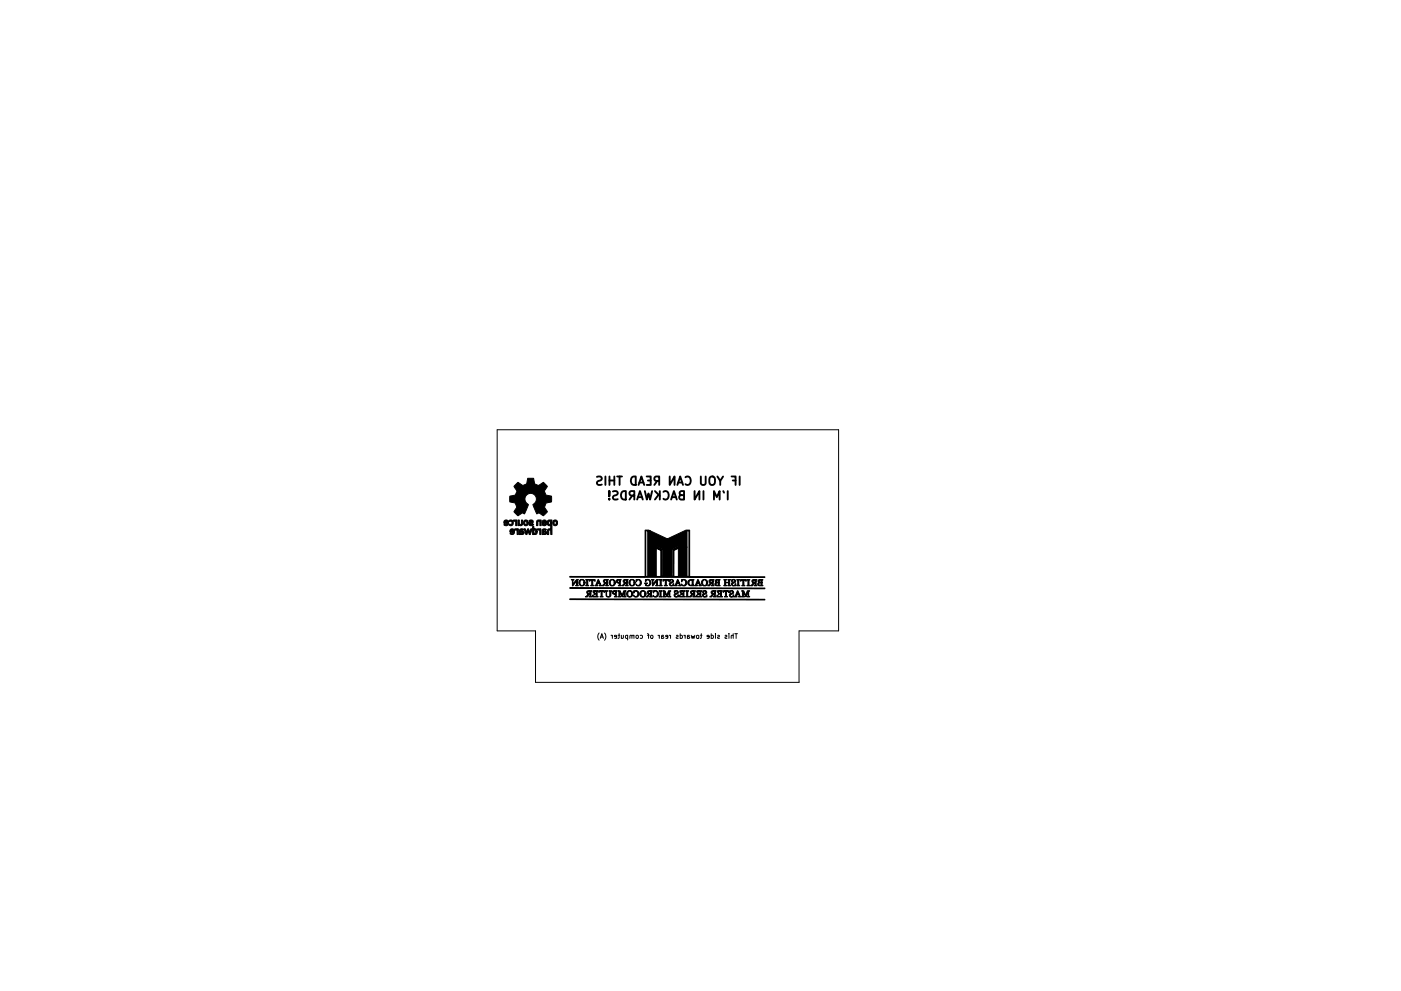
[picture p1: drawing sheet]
<svg xmlns="http://www.w3.org/2000/svg" width="297mm" height="210mm" viewBox="0 0 297 210" stroke-linecap="round" stroke-linejoin="round" font-family="sans-serif">
<g fill="none" stroke="#000" stroke-width=".21">
<path d="M105.4 91.2h72.4v42.7h-8.4v10.9h-55.9v-10.9h-8.1zM127 134.3a1.15 1.15 0 0 0 0 1.5M127.3 135.4l.3-1 .3 1M127.4 135.2h.4M128.2 134.3a1.15 1.15 0 0 1 0 1.5M129.5 134.8l.3 .2M129.8 134.8v.6M130.7 135.1l-.4-.1v-.2h.3l.1 .1v.5h-.4M131 134.8h.4M131.3 134.4v.9l-.3 .1M131.7 134.8v.6M132.2 134.8l-.1 .6h-.4"/>
<path d="M133.1 134.8h-.3l-.2 .2 .1 .4h.4M133.1 134.8v1M134 134.9l-.4-.1-.1 .6M134.4 134.9l-.4-.1v.6M134.4 134.8v.6M134.9 134.9h.4v.5h-.4zM135.7 134.8h.3l.2 .2-.1 .4h-.4M137.3 134.4l.2 .2v.8M137.3 134.8h.3M138 134.9h.4v.5h-.4zM139.5 134.8l.3 .2M139.8 134.8v.6"/>
<path d="M140.3 135l.4 .2-.1 .2h-.3M140.7 134.8h-.4v.6M141.6 135.1l-.5-.1 .1-.2h.3l.1 .1-.1 .5h-.3M141.9 134.8l.3 .2M142.2 134.8v.6M143.4 134.8l.4 .1-.4 .3v.2h.4M144.2 134.8h.3l.2 .2-.1 .4h-.4M144.2 134.4v1M145 134.8l.3 .2M145.3 134.8v.6M145.7 135l.5 .2-.1 .2h-.4M146.2 134.8h-.4l-.1 .6"/>
<path d="M146.5 134.8l.2 .6 .2-.4 .2 .4 .2-.6M147.7 134.9h.4v.5h-.4zM148.5 134.8h.3M148.7 134.4v.9l-.2 .1M150.4 135.1l-.5-.1v-.2h.3l.2 .1-.1 .5h-.4M150.8 134.8h.3l.2 .2-.1 .4h-.4M150.8 134.4v1M151.7 134.4v.1M151.7 134.8v.6M152.2 134.8l.3 .1-.3 .3v.2h.3M153.7 134.8l.4 .1-.4 .3v.2h.4M154.5 134.4v.1"/>
<path d="M154.5 134.8v.6M155.5 134.9l-.4-.1-.1 .6M155.5 134.4v1M155.8 134.4h.6M156.1 134.4v1"/>
</g>
<g fill="none" stroke="#000" stroke-width=".4">
<path d="M126.6 101.2l.6-.1 .4 .3-.2 .5-.8 .3v.5l.3 .2 .7-.1M128.4 101.1v1.8M129.2 105.8v.2M129.2 104.2v1.1M129.2 101.9h1M129.2 101.1v1.8M129.9 104.3l.7-.1 .4 .3-.2 .5-.8 .3v.5l.3 .2 .7-.1M130.2 101.1v1.8M130.8 101.1h1.1M131.4 101.1v1.8M131.8 104.4l.5-.2h.4v1.8a.94 .94 0 0 1-1-.5 .94 .94 0 0 1 .1-1.1zM133.9 101.3l.5-.2h.4v1.8a.94 .94 0 0 1-1-.5 .94 .94 0 0 1 .1-1.1z"/>
<path d="M134.1 105.1l-.6 .9M134.5 105.1l-.9-.1-.1-.2v-.4l.3-.2h.7v1.8M135.1 106l.6-1.8 .6 1.8M135.3 105.5h.8M135.4 102.9l.6-1.8 .6 1.8M135.6 102.4h.8M136.7 104.2l.4 1.8 .4-1.3 .3 1.3 .5-1.8M137.1 101.1h.9v1.8h-.9M137.4 101.9h.6M138.9 104.2l1 1M139.3 102l-.6 .9M139.6 105l-.7 1"/>
<path d="M139.8 102l-.9-.1-.2-.2 .1-.4 .3-.2h.7v1.8M139.9 104.2v1.8M140.7 104.4a.72 .72 0 0 1 .9 0 .72 .72 0 0 1 .2 .8 .67 .67 0 0 1-.4 .7 .67 .67 0 0 1-.7-.1M142 101.1v1.8l1-1.8v1.8M142.3 106l.6-1.8 .6 1.8M142.5 105.5h.8M143.6 102.9l.6-1.8 .6 1.8M143.8 102.4h.8M144.4 105a.48 .48 0 0 0-.4 .5 .48 .48 0 0 0 .3 .5h.7v-1.8h-.6l-.2 .2-.1 .3 .2 .3h.7M145.3 101.3a.72 .72 0 0 1 .9 0 .72 .72 0 0 1 .2 .8 .67 .67 0 0 1-.3 .7 .67 .67 0 0 1-.8-.1M147.3 104.2v1.8l1-1.8v1.8M148.6 101.1v1.4l.3 .4 .5-.1 .2-.3v-1.4"/>
<path d="M149.1 104.2v1.8M150.5 101.3a.6 .6 0 0 1 .7-.2 .6 .6 0 0 1 .4 .6v.6a.6 .6 0 0 1-.6 .6 .6 .6 0 0 1-.6-.6zM151.4 106v-1.8l.6 1.3 .6-1.3v1.8M152.1 101.1l.6 .9 .6-.9M152.7 102v.9M153.3 104.2l.2 .3M154.3 104.2v1.8M155.1 101.1h.9v1.8M155.4 101.9h.6M156.8 101.1v1.8"/>
</g>
<g fill="#000" stroke="#000" stroke-width=".21">
<path d="M106.9 110.5a.49 .49 0 0 1 .6-.2 .49 .49 0 0 1 .3 .5h-.3a.21 .21 0 0 0-.2-.3 .21 .21 0 0 0-.2 .3h.7a.56 .56 0 0 1-.3 .7 .56 .56 0 0 1-.7-.2l.2-.1a.29 .29 0 0 0 .3 .1 .29 .29 0 0 0 .2-.2l-.7-.1zM107.8 110.5a.59 .59 0 0 1 .9 0 .59 .59 0 0 1 0 .8 .59 .59 0 0 1-.9 0l.2-.1a.34 .34 0 0 0 .4 .1 .34 .34 0 0 0 .1-.5 .34 .34 0 0 0-.5-.1zM108.2 112.3a.49 .49 0 0 1 .6-.1 .49 .49 0 0 1 .3 .5h-.3a.21 .21 0 0 0-.2-.3 .21 .21 0 0 0-.2 .3h.7a.5 .5 0 0 1-.2 .7 .5 .5 0 0 1-.7-.3l.4 .1 .2-.3h-.7zM108.8 110.4l.8-.1v1.2h-.3v-.8l-.3-.1zM109.1 112.3l.8-.1v1.2h-.3v-.4a.36 .36 0 0 0 0-.4 .36 .36 0 0 0-.4-.1zM110.2 112.3l.4-.1 .4 .1-.2 .2a.24 .24 0 0 0-.3-.1 .24 .24 0 0 0-.1 .3h.5l.2 .3-.7-.1a.25 .25 0 0 0 .2 .3 .25 .25 0 0 0 .3-.2h.2a.72 .72 0 0 1-.8 .4h-.2zM109.8 110.3h.3v.4a.33 .33 0 0 0 0 .4 .33 .33 0 0 0 .4 .1l.1-.9h.2v.6a.46 .46 0 0 1-.1 .6 .46 .46 0 0 1-.6 0h-.3zM111.2 110.4a.51 .51 0 0 1 .6 0 .51 .51 0 0 1 .2 .5h-.3a.25 .25 0 0 0-.3-.3 .25 .25 0 0 0-.1 .3 .24 .24 0 0 0 .1 .4 .24 .24 0 0 0 .3-.2v-.2h.3a.54 .54 0 0 1-.7 .6 .54 .54 0 0 1-.3-.8zM109.5 102.7l.1-.1a.32 .32 0 0 1 .3-.3 .32 .32 0 0 1 .3 .3l.6 .4 .9-.3 .2-1.2h1.2l.3 1.2 .8 .3 .7-.5a.32 .32 0 0 1 .4-.2 .32 .32 0 0 1 .2 .3l.2 .2a.38 .38 0 0 1 .4 .4 .38 .38 0 0 1-.3 .4 .87 .87 0 0 0-.3 .9 .87 .87 0 0 0 .7 .6l.2 .1a.45 .45 0 0 1 .5 .1 .45 .45 0 0 1 .1 .5v.2a.39 .39 0 0 1-.1 .5 .39 .39 0 0 1-.4 .1 .95 .95 0 0 0-.9 .6 .95 .95 0 0 0 .3 1.1 .34 .34 0 0 1 .2 .3 .34 .34 0 0 1-.3 .3l-.2 .2a.42 .42 0 0 1-.4 .3 .42 .42 0 0 1-.4-.2 .77 .77 0 0 0-1-.2l-.8-1.9a1.25 1.25 0 0 0 .5-1.9 1.25 1.25 0 0 0-2 0 1.25 1.25 0 0 0 .5 1.9l-.8 1.9a.74 .74 0 0 0-1 .2l-.1 .1a.3 .3 0 0 1-.4 .1 .3 .3 0 0 1-.2-.3l-.2-.2a.45 .45 0 0 1-.3-.4 .45 .45 0 0 1 .3-.4 .93 .93 0 0 0 .1-1 .93 .93 0 0 0-.9-.5h-.1a.39 .39 0 0 1-.4-.2 .39 .39 0 0 1 .1-.5v-.1a.39 .39 0 0 1 0-.5 .39 .39 0 0 1 .4-.1 .87 .87 0 0 0 .9-.4 .87 .87 0 0 0 0-1l-.2-.2a.45 .45 0 0 1-.2-.5 .45 .45 0 0 1 .4-.3zM111.1 112.2h.3l.2 .8 .3-.8h.2l.2 .7 .2-.7h.3l-.4 1.2h-.2l-.2-.8-.3 .8h-.2zM112.2 110.5l.1-.1a.44 .44 0 0 1 .8 .2 .44 .44 0 0 1-.7 .5 .33 .33 0 0 0 .6 0 .28 .28 0 0 1 0 .4 .28 .28 0 0 1-.4 0 .42 .42 0 0 1-.5-.5 .42 .42 0 0 1 .7-.2l-.1-.2-.4 .1zM112.9 111.7h.3v.6l.1-.1a.45 .45 0 0 1 .5 .1 .45 .45 0 0 1 .1 .5h-.3a.26 .26 0 0 0-.3-.3 .26 .26 0 0 0-.1 .4 .23 .23 0 0 0 .3 .2 .23 .23 0 0 0 .1-.3l.3 .1a.44 .44 0 0 1-.2 .5 .44 .44 0 0 1-.5-.1l-.3 .1z"/>
<path d="M113.9 110.4l.8-.1v1.2h-.2v-.5a.25 .25 0 0 0-.2-.4 .25 .25 0 0 0-.3 .4v.5h-.2zM113.9 112.3l.8-.1v1.2h-.3v-.9h-.4zM115.1 110.4a.49 .49 0 0 1 .5-.1 .49 .49 0 0 1 .3 .5l-.3-.1a.21 .21 0 0 0-.2-.2 .21 .21 0 0 0-.2 .3h.7a.54 .54 0 0 1-.2 .7 .54 .54 0 0 1-.7-.2l.1-.1 .4 .1 .2-.3h-.8zM115.1 112.3l.4-.1 .4 .2-.3 .1a.22 .22 0 0 0-.3-.1 .22 .22 0 0 0-.1 .3h.6l.1 .3-.7-.1a.23 .23 0 0 0 .2 .3 .23 .23 0 0 0 .3-.2h.2a.81 .81 0 0 1-1 .4zM116.2 110.4l.8-.1v.6h-.2l-.1-.2a.3 .3 0 0 0-.4 .1 .3 .3 0 0 0 .1 .4h.3l.1-.3h.2v2.5h-.2v-.5a.27 .27 0 0 0-.1-.4 .27 .27 0 0 0-.4 .1v.8h-.2v-.9l.2-.3 .5 .1v-.9a.51 .51 0 0 1-.7 0 .51 .51 0 0 1 0-.7zM117.3 110.5a.5 .5 0 0 1 .6-.1 .5 .5 0 0 1 .3 .5h-.3a.29 .29 0 0 0-.4-.2 .29 .29 0 0 0 0 .5 .25 .25 0 0 0 .4 0 .25 .25 0 0 0 0-.3h.3a.53 .53 0 0 1-.6 .7 .53 .53 0 0 1-.4-.8zM120.8 122.3h16v-9.8h.7l.3 .1h-.9v9.7h.4v-9.7h.5l3.6 1.7v8h-.9v-5.7l-1.4-.7 .1 .3 1.1 .5-.2 .1-.9-.4-.1 5.9h1v-5.5h.2v5.5h1.2v-8l4-1.8h.7v.1h-.5v3.5h-1.9v-.1l-1.3 .6v5.7h.2v-5.6l1.1-.6h1.9v6.2h-1.9v-6l-.9 .5v5.5h3.2v-9.7h.1v9.7l16 .1v.1h-41.4zM120.8 127.1h39.7l1.7 .1v.1l-41.4-.1zM120.8 124.7l41.4 .1v.1l-40.2-.1h-1.2zM121.1 123h.6l-.2 .2v.7l.7-.9h.4l-.2 .4v.7l.2 .2h-.6l.3-.2v-.9l-.9 1.1-.1-1.1zM122.9 123.1a.67 .67 0 0 1 .8-.1 .67 .67 0 0 1 .4 .6h-.3a.46 .46 0 0 0-.5-.6 .46 .46 0 0 0-.3 .8 .42 .42 0 0 0 .5 .4 .42 .42 0 0 0 .3-.6h.3a.69 .69 0 0 1-1 .6 .69 .69 0 0 1-.2-1.1zM124.2 123h.6a.96 .96 0 0 0-.2 1.1l.2 .2h-.6l.1-.1a.99 .99 0 0 0 .1-1.1z"/>
<path d="M125 123h1.2v.3l-.5-.3v1.1l.2 .2h-.7l.2-.2 .1-1-.5 .2zM124.5 125.5l1-.2-.2 .5h-.2v-.4a.28 .28 0 0 0-.5 .2 .29 .29 0 0 0 .5 .3l.2-.1v.7l.2 .2h-.6l.2-.2v-.4l-.3 .2a.38 .38 0 0 1-.3 .3 .38 .38 0 0 1-.4 0l.6-.6-.3-.2zM125.7 125.3h1.1l-.2 .2v.4v.6l.2 .2h-1.1v-.4a.41 .41 0 0 0 .3 .3 .41 .41 0 0 0 .4-.2v-.4l-.5 .2v-.5l.5 .2v-.5l-.4 .1-.2 .2zM126.8 123l.4 .7-.3-.4-.2 .4h.5l.4 .6h-.6l.2-.2-.1-.3h-.4l-.1 .4 .1 .1h-.6zM126.9 125.3h1.3v.4l-.5-.3v1.1l.2 .2h-.7l.2-.2v-1.1l-.4 .3zM128 123.1l1-.1-.2 .4h-.2v-.4a.28 .28 0 0 0-.4 .3 .28 .28 0 0 0 .4 .2l.2-.1v.7l.2 .2h-.6l.2-.2v-.4l-.3 .2a.38 .38 0 0 1-.2 .4 .38 .38 0 0 1-.4-.1l.5-.6-.3-.2zM128.3 125.3h.5a.84 .84 0 0 0 .1 1.3 .46 .46 0 0 0 .4-.3 .46 .46 0 0 0 0-.5v-.3l-.2-.2h.6l-.2 .2v.4a.56 .56 0 0 1-.5 .8 .56 .56 0 0 1-.5-.8v-.4zM129.3 123.1a.67 .67 0 0 1 .8-.1 .67 .67 0 0 1 .4 .6h-.3a.46 .46 0 0 0-.5-.6 .46 .46 0 0 0-.3 .8 .42 .42 0 0 0 .5 .4 .42 .42 0 0 0 .3-.6h.3a.69 .69 0 0 1-1 .6 .69 .69 0 0 1-.2-1.1zM129.9 125.4l1-.1-.2 .3h-.2a.26 .26 0 0 0-.4-.1 .26 .26 0 0 0-.1 .3 .26 .26 0 0 0 .3 .2h.2v-.4h.2v.9l.2 .2h-.6l.1-.2 .1-.4a.44 .44 0 0 1-.6-.1 .44 .44 0 0 1 0-.6zM130.7 123.1l1-.1-.2 .2h-.2a.26 .26 0 0 0-.3-.1 .26 .26 0 0 0-.2 .3 .26 .26 0 0 0 .3 .2h.2v-.4h.2v.9l.2 .2h-.6l.2-.2v-.4a.44 .44 0 0 1-.5-.1 .44 .44 0 0 1-.1-.5zM131 125.3l.5 .1 .4 .9 .4-1h.4l-.2 .3a.77 .77 0 0 0 .2 1l.1 .1h-.6l.2-.3v-.9l-.5 1.1-.4-1v.9l.2 .2h-.7l.2-.2v-.4v-.6zM132.2 123.1l1-.1-.2 .4h-.2v-.4a.28 .28 0 0 0-.4 .3 .28 .28 0 0 0 .4 .2l.2-.1v.7l.2 .2h-.6l.2-.2v-.4l-.3 .2a.38 .38 0 0 1-.2 .4 .38 .38 0 0 1-.4-.1l.5-.6-.3-.2z"/>
<path d="M133.1 125.5a.67 .67 0 0 1 .7-.1 .67 .67 0 0 1 .4 .6h-.3a.46 .46 0 0 0-.5-.6 .46 .46 0 0 0-.3 .7 .42 .42 0 0 0 .5 .5 .42 .42 0 0 0 .3-.6h.3a.69 .69 0 0 1-1 .6 .69 .69 0 0 1-.1-1.1zM133.5 123.1a.67 .67 0 0 1 .8-.1 .67 .67 0 0 1 .4 .6h-.3a.46 .46 0 0 0-.5-.6 .46 .46 0 0 0-.3 .8 .42 .42 0 0 0 .5 .4 .42 .42 0 0 0 .3-.6h.3a.69 .69 0 0 1-1 .6 .69 .69 0 0 1-.2-1.1zM134.3 125.3l.2 .1a.67 .67 0 0 1 .9 .2 .67 .67 0 0 1-.2 .9 .67 .67 0 0 1-.9-.1v-.1a.53 .53 0 0 0 .9-.1 .53 .53 0 0 0-.6-.7l-.3 .3zM134.9 123h.1a.67 .67 0 0 1 .9 .2 .67 .67 0 0 1-.2 .9 .67 .67 0 0 1-.9-.1v-.1a.53 .53 0 0 0 .9-.1 .53 .53 0 0 0-.6-.7l-.2 .3zM135.8 125.5a.67 .67 0 0 1 .8-.1 .67 .67 0 0 1 .4 .6h-.3a.46 .46 0 0 0-.5-.6 .46 .46 0 0 0-.3 .7 .42 .42 0 0 0 .5 .5 .42 .42 0 0 0 .3-.6h.3a.69 .69 0 0 1-1 .6 .69 .69 0 0 1-.2-1.1zM136.8 123h.1a.74 .74 0 0 1 1.1 .7 .74 .74 0 0 1-1.2 .5v-.4l-.1-.1h.6a.26 .26 0 0 0-.2 .4 .26 .26 0 0 0 .4 .1 .56 .56 0 0 0 .3-.8 .56 .56 0 0 0-.7-.3l-.3 .3zM137.3 125.5l1-.2-.2 .5h-.2v-.4a.28 .28 0 0 0-.4 .2 .28 .28 0 0 0 .4 .3l.2-.1v.7l.2 .2h-.6l.2-.2v-.4l-.3 .2a.38 .38 0 0 1-.2 .3 .38 .38 0 0 1-.4 0l.5-.6-.3-.2zM138.1 123h.6l-.2 .2-.1 .7 .8-.9h.4l-.2 .4v.7l.2 .2h-.6l.2-.2v-.9l-.9 1.1v-1.1zM138.5 125.3l.1 .1a.67 .67 0 0 1 .9 .2 .67 .67 0 0 1-.1 .9 .67 .67 0 0 1-.9-.1l-.1-.1a.53 .53 0 0 0 1-.1 .53 .53 0 0 0-.6-.7l-.3 .3zM139.7 125.3l.6 .1a.96 .96 0 0 0-.1 1.1l.2 .2h-.7l.1-.1a.99 .99 0 0 0 .1-1.1zM139.8 123h.6a.96 .96 0 0 0-.2 1.1l.2 .2h-.6v-.1a.99 .99 0 0 0 .1-1.1zM140.6 123h1.2v.3l-.5-.3v1.1l.2 .2h-.7l.2-.2 .1-1-.5 .2z"/>
<path d="M140.5 125.3h.3a.97 .97 0 0 1 .6 1l.3-1h.5l-.2 .3a.77 .77 0 0 0 .2 1v.1h-.5l.2-.3v-.9l-.5 1.1-.5-1v.9l.2 .2h-.6l.2-.2v-.4v-.6zM142 123a.47 .47 0 0 1 .8 .2 .47 .47 0 0 1-.6 .6 .27 .27 0 0 0 .1 .5 .27 .27 0 0 0 .4-.3l.1-.2v.2a.47 .47 0 0 1-.3 .4 .47 .47 0 0 1-.5-.2l-.1-.2a.73 .73 0 0 1 .7-.7 .27 .27 0 0 0-.3-.3 .27 .27 0 0 0-.2 .3l-.1 .1zM143 125.3h.1a.47 .47 0 0 1 .7 .3 .47 .47 0 0 1-.6 .6 .28 .28 0 0 0 .1 .4 .28 .28 0 0 0 .4-.2l.1-.2 .1 .2a.47 .47 0 0 1-.4 .3 .47 .47 0 0 1-.5-.1l-.1-.2a.73 .73 0 0 1 .7-.7 .27 .27 0 0 0-.3-.3 .27 .27 0 0 0-.2 .3l-.1 .1zM143.6 123l.5 .7-.3-.4-.2 .4h.5l.3 .6h-.5l.2-.2-.1-.3h-.5l-.1 .4 .2 .1h-.6zM144.1 125.3h1.1l-.2 .2v.4v.6l.2 .2h-1.1v-.4a.41 .41 0 0 0 .3 .3 .41 .41 0 0 0 .4-.2v-.4l-.5 .2v-.5l.5 .2v-.5l-.4 .1-.2 .2zM144.5 123h.1a.67 .67 0 0 1 .9 .2 .67 .67 0 0 1-.1 .9 .67 .67 0 0 1-.9-.1v-.1a.53 .53 0 0 0 .9-.1 .53 .53 0 0 0-.6-.7l-.3 .3zM145.4 125.3l.6 .1a.96 .96 0 0 0-.2 1.1l.2 .2h-.6l.1-.1a.99 .99 0 0 0 .1-1.1zM146 123.2l.3-.2h.8a.91 .91 0 0 0-.1 1.1h-.3v-1a.55 .55 0 0 0-.7 .5 .55 .55 0 0 0 .7 .5l.5 .2h-.5a.7 .7 0 0 1-.7-.3 .7 .7 0 0 1 0-.8zM146.5 125.5l1-.2-.2 .5h-.2v-.4a.28 .28 0 0 0-.5 .2 .29 .29 0 0 0 .5 .3l.2-.1v.7l.2 .2h-.6l.2-.2v-.4l-.3 .2a.38 .38 0 0 1-.3 .3 .38 .38 0 0 1-.4 0l.6-.6-.3-.2zM147.7 125.3h1.1l-.2 .2v.4v.6l.2 .2h-1.2v-.4a.41 .41 0 0 0 .4 .3 .41 .41 0 0 0 .4-.2v-.4l-.5 .2v-.5l.5 .2v-.5l-.4 .1-.2 .2zM147.9 123l.5 .7-.4-.4-.2 .4h.6l.3 .6h-.5l.2-.2-.1-.3h-.5l-.1 .4 .2 .1h-.6zM148.9 123.1a.67 .67 0 0 1 .8-.1 .67 .67 0 0 1 .3 .6h-.2a.46 .46 0 0 0-.5-.6 .46 .46 0 0 0-.3 .8 .42 .42 0 0 0 .4 .4 .42 .42 0 0 0 .4-.6h.2a.69 .69 0 0 1-.9 .6 .69 .69 0 0 1-.2-1.1z"/>
<path d="M149 125.3h.1a.47 .47 0 0 1 .7 .3 .47 .47 0 0 1-.5 .6 .28 .28 0 0 0 0 .4 .28 .28 0 0 0 .4-.2l.1-.2 .1 .2a.47 .47 0 0 1-.4 .3 .47 .47 0 0 1-.4-.1l-.1-.2a.73 .73 0 0 1 .6-.7 .27 .27 0 0 0-.2-.3 .27 .27 0 0 0-.3 .3l-.1 .1zM150.4 123.1l1-.1-.2 .4h-.2v-.4a.28 .28 0 0 0-.4 .3 .28 .28 0 0 0 .4 .2l.2-.1v.7l.2 .2h-.6l.2-.2v-.4l-.3 .2a.38 .38 0 0 1-.2 .4 .38 .38 0 0 1-.4-.1l.5-.6-.3-.2zM150.8 125.5l1-.2-.1 .5h-.3v-.4a.28 .28 0 0 0-.4 .2 .28 .28 0 0 0 .4 .3l.3-.1v.7l.1 .2h-.6l.2-.2v-.4l-.3 .2a.38 .38 0 0 1-.2 .3 .38 .38 0 0 1-.4 0l.6-.6-.3-.2zM152.1 125.3h1.1l-.2 .2v.4v.6l.2 .2h-1.2v-.4a.41 .41 0 0 0 .3 .3 .41 .41 0 0 0 .4-.2l.1-.4-.5 .2v-.5l.5 .2v-.5l-.5 .1-.2 .2zM151.7 123.1l1-.1-.2 .1v.5h-.2v-.6a.28 .28 0 0 0-.4 .3 .28 .28 0 0 0 .4 .3h.2h-.2a.3 .3 0 0 0-.4 .1 .3 .3 0 0 0 0 .4 .3 .3 0 0 0 .4 0v-.5h.2v.5l.2 .2h-.4a.41 .41 0 0 1-.6-.1 .41 .41 0 0 1 .2-.6l-.2-.2zM153.3 125.3h1.2v.4l-.5-.3v1.1l.2 .2h-.6l.2-.2v-1.1l-.5 .3zM153.4 123h.6l-.1 .1v.5h.6v-.5l-.2-.1h.6l-.2 .5v.6l.2 .2h-.6l.2-.2v-.5h-.6v.5l.1 .2h-.6l.2-.2v-1zM154.7 125.3h.1a.47 .47 0 0 1 .7 .3 .47 .47 0 0 1-.6 .6 .28 .28 0 0 0 .1 .4 .28 .28 0 0 0 .4-.2l.1-.2 .1 .2a.47 .47 0 0 1-.4 .3 .47 .47 0 0 1-.4-.1l-.2-.2a.73 .73 0 0 1 .7-.7 .27 .27 0 0 0-.2-.3 .27 .27 0 0 0-.3 .3l-.1 .1zM155.1 123h.1a.44 .44 0 0 1 .6 0 .44 .44 0 0 1 0 .6l-.3 .2a.28 .28 0 0 0-.1 .4 .28 .28 0 0 0 .4-.2l.1-.2 .1 .2a.47 .47 0 0 1-.3 .4 .47 .47 0 0 1-.5-.2l-.1-.2a.73 .73 0 0 1 .7-.7 .27 .27 0 0 0-.3-.3 .27 .27 0 0 0-.3 .3l-.1 .1zM156.2 123h.6a.96 .96 0 0 0-.2 1.1l.2 .2h-.6l.1-.1a.99 .99 0 0 0 .1-1.1zM156.3 125.3l.5 .8-.3-.4-.2 .4h.5l.3 .6h-.5l.2-.2-.1-.1a.35 .35 0 0 0-.3-.2 .35 .35 0 0 0-.3 .3l.2 .2h-.6zM157 123h1.2v.3l-.5-.3v1.1l.2 .2h-.6l.2-.2v-1l-.5 .2z"/>
<path d="M157.2 125.3h.3a.97 .97 0 0 1 .6 1l.4-1h.4l-.2 .3a.77 .77 0 0 0 .2 1l.1 .1h-.6l.2-.3v-.9l-.5 1.1-.4-1v.9l.2 .2h-.7l.2-.2v-.4v-.6zM158.4 123h.6a.96 .96 0 0 0-.2 1.1l.2 .2h-.6v-.1a.99 .99 0 0 0 .2-1.1zM159.5 123.1l1-.1-.2 .4h-.2v-.4a.29 .29 0 0 0-.5 .3 .28 .28 0 0 0 .5 .2l.2-.1v.7l.2 .2h-.6l.2-.2v-.4l-.3 .2a.38 .38 0 0 1-.2 .4 .38 .38 0 0 1-.4-.1l.5-.6-.3-.2zM160.8 123.1l1-.1-.2 .1v.5h-.2v-.6a.28 .28 0 0 0-.4 .3 .28 .28 0 0 0 .4 .3h.2h-.2a.3 .3 0 0 0-.4 .1 .3 .3 0 0 0-.1 .4 .3 .3 0 0 0 .5 0v-.5h.2v.5l.2 .2h-.4a.41 .41 0 0 1-.7-.1 .41 .41 0 0 1 .3-.6l-.3-.2z"/>
</g>
</svg>
